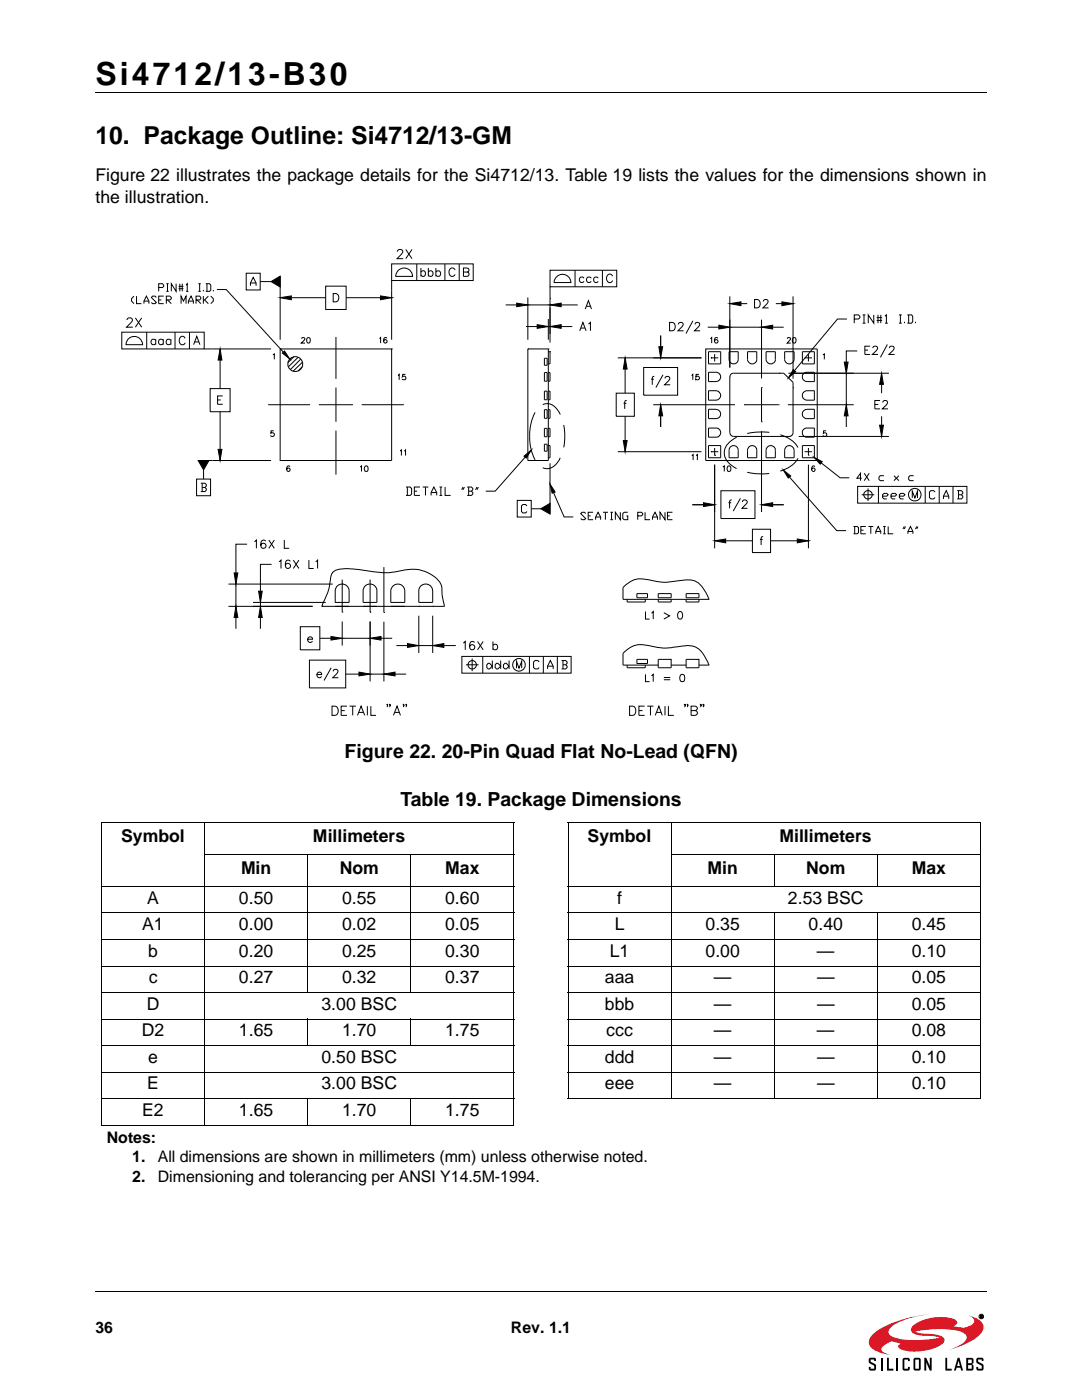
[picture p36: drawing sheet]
<svg xmlns="http://www.w3.org/2000/svg" width="216mm" height="279mm" viewBox="0 0 216 279" stroke-linecap="round" stroke-linejoin="round" font-family="sans-serif">
<defs><g id="words">
<text font-size="6.3" x="19" y="16.9">Si4712/13-B30</text>
<text font-size="4.9" x="19" y="28.7">10. Package Outline: Si4712/13-GM</text>
<g font-size="3.9">
<text x="68.7" y="151.3">Figure 22. 20-Pin Quad Flat No-Lead (QFN)</text>
<text x="79.9" y="160.8">Table 19. Package Dimensions</text>
</g>
<g font-size="3.5">
<text x="19" y="40.4">the illustration.</text>
<text x="19" y="36.2">Figure 22 illustrates the package details for the Si4712/13. Table 19 lists the values for the dimensions shown in</text>
<text x="24.2" y="168">Symbol</text>
<text x="62.5" y="168">Millimeters</text>
<text x="117.2" y="168">Symbol</text>
<text x="155.5" y="168">Millimeters</text>
<text x="48.1" y="174.3">Min</text>
<text x="67.8" y="174.3">Nom</text>
<text x="88.8" y="174.3">Max</text>
<text x="141.2" y="174.3">Min</text>
<text x="160.9" y="174.3">Nom</text>
<text x="181.9" y="174.3">Max</text>
<text x="28.4" y="185.6">A1</text>
<text x="29.4" y="180.3">A</text>
<text x="47.7" y="185.6">0.00</text>
<text x="47.7" y="180.3">0.50</text>
<text x="68.3" y="185.6">0.02</text>
<text x="68.3" y="180.3">0.55</text>
<text x="88.8" y="185.6">0.05</text>
<text x="88.8" y="180.3">0.60</text>
<text x="122.7" y="185.6">L</text>
<text x="123.1" y="180.3">f</text>
<text x="140.8" y="185.6">0.35</text>
<text x="157.2" y="180.3">2.53 BSC</text>
<text x="161.3" y="185.6">0.40</text>
<text x="181.9" y="185.6">0.45</text>
<text x="29.6" y="190.9">b</text>
<text x="47.7" y="190.9">0.20</text>
<text x="68.3" y="190.9">0.25</text>
<text x="88.8" y="190.9">0.30</text>
<text x="121.7" y="190.9">L1</text>
<text x="140.8" y="190.9">0.00</text>
<text x="163" y="190.9">—</text>
<text x="181.9" y="190.9">0.10</text>
<text x="29.7" y="196.2">c</text>
<text x="47.7" y="196.2">0.27</text>
<text x="68.3" y="196.2">0.32</text>
<text x="88.8" y="196.2">0.37</text>
<text x="120.7" y="196.2">aaa</text>
<text x="142.4" y="196.2">—</text>
<text x="163" y="196.2">—</text>
<text x="181.9" y="196.2">0.05</text>
<text x="29.3" y="201.5">D</text>
<text x="64.1" y="201.5">3.00 BSC</text>
<text x="120.7" y="201.5">bbb</text>
<text x="142.5" y="201.5">—</text>
<text x="163" y="201.5">—</text>
<text x="181.9" y="201.5">0.05</text>
<text x="28.3" y="206.8">D2</text>
<text x="47.7" y="206.8">1.65</text>
<text x="68.3" y="206.8">1.70</text>
<text x="88.8" y="206.8">1.75</text>
<text x="121" y="206.8">ccc</text>
<text x="142.4" y="206.8">—</text>
<text x="163" y="206.8">—</text>
<text x="181.9" y="206.8">0.08</text>
<text x="29.6" y="212.1">e</text>
<text x="64.1" y="212.1">0.50 BSC</text>
<text x="120.7" y="212.1">ddd</text>
<text x="142.5" y="212.1">—</text>
<text x="163" y="212.1">—</text>
<text x="181.9" y="212.1">0.10</text>
<text x="29.4" y="217.4">E</text>
<text x="64.1" y="217.4">3.00 BSC</text>
<text x="120.7" y="217.4">eee</text>
<text x="142.5" y="217.4">—</text>
<text x="163" y="217.4">—</text>
<text x="181.9" y="217.4">0.10</text>
<text x="28.4" y="222.7">E2</text>
<text x="47.7" y="222.7">1.65</text>
<text x="68.3" y="222.7">1.70</text>
<text x="88.8" y="222.7">1.75</text>
</g>
<g font-size="3.2">
<text x="21.3" y="228.1">Notes:</text>
<text x="26.4" y="232">1.</text>
<text x="31.5" y="232">All dimensions are shown in millimeters (mm) unless otherwise noted.</text>
<text x="26.4" y="235.8">2.</text>
<text x="31.5" y="235.8">Dimensioning and tolerancing per ANSI Y14.5M-1994.</text>
<text x="19" y="266">36</text>
<text x="102" y="266">Rev. 1.1</text>
</g>
</g></defs>
<path d="M19 18.4h177.8M19.1 257.8h177.8" fill="none" stroke="#000" stroke-width=".2"/>
<path d="M172.3 258.6h25v18.7h-25z" fill="#fff"/>
<path d="M174.3 266.1a21.4 21.4 0 0 1 9.7-3.6l1.5-.2a16.9 16.9 0 0 0-7.6 2.5 1.05 1.05 0 0 0-.6 1 1.05 1.05 0 0 0 .7 .9 17 17 0 0 0 8.9 .4l.6-.1a11.4 11.4 0 0 0-3.8-.5h-.4a1.42 1.42 0 0 1-1.6-1.2 2.83 2.83 0 0 1 1.9-1.6 9.2 9.2 0 0 1 7-.3 .65 .65 0 0 1 .4 .7 .65 .65 0 0 1-.7 .5l-.1 .1a4.3 4.3 0 0 0 3.3-.1 .97 .97 0 0 0 .9-.9 .97 .97 0 0 0-.8-1l-.3-.1 .5 .1a2.73 2.73 0 0 1 2.5 2.3 5.4 5.4 0 0 1-3.4 3.1l-3.8 1.4a6.3 6.3 0 0 0 3.8-2.3 1.39 1.39 0 0 0-1.4-1.5 21.1 21.1 0 0 0-8.9 0l1.1 .4a10.3 10.3 0 0 1 4.4 .7 .81 .81 0 0 1-.1 1.5 10.1 10.1 0 0 1-8.3 .9l-.5-.5 .5-.6-1.9-.4-.6 .3a1.81 1.81 0 0 0-1.3 1.4l.6 .6 1.2 .4-1.6-.3a3.4 3.4 0 0 1-2.7-2 2.19 2.19 0 0 1 .9-2z" fill="#da1826"/>
<g fill="none" stroke="#000" stroke-width=".2">
<path d="M20.2 164.2h82.4M20.2 176.9h82.4M20.3 164.3v60.2M40.7 170.6h61.9M40.8 164.1v6.4M40.8 170.7v53.9M61.4 170.5v27.6M82 170.5v27.6M102.6 164.3v54.9M113.3 164.2h82.4M113.3 176.9h82.4M113.3 164.3v54.9"/>
<path d="M133.8 170.6h61.9M133.9 164.2v6.3M133.9 170.7v48.6M154.5 170.5v6.5M175.1 170.5v6.5M195.6 164.3v54.9M20.2 182.2h82.4M20.2 187.5h82.4M20.2 192.8h82.4M20.2 198.1h82.4M113.3 182.2h82.4M113.3 187.5h82.4"/>
<path d="M113.3 192.8h82.4M113.3 198.1h82.4M154.5 182.2v37.1M175.1 182.2v37.1M20.2 203.4h82.4M20.2 208.7h82.4M20.2 214h82.4M20.2 219.2h82.4M61.4 203.3v5.4M61.4 219.2v5.4M82 203.3v5.4M82 219.2v5.4"/>
<path d="M102.6 219.3v5.2M113.3 203.4h82.4M113.3 208.7h82.4M113.3 214h82.4M113.3 219.2h82.4M20.2 224.5h82.4M195.6 262.5h.4l-.1 .2 .2 .3-.4-.2-.1 .2zM195.7 262.5l.3 .1-.3 .1z"/>
<circle cx="195.8" cy="262.7" r=".45"/>
</g>
<g fill="#000">
<path d="M173.5 271h.9l.4 .1v.5h-.4v-.3h-.7v.2v.2l1 .6 .1 .2v.7l-.2 .3h-1.1l-.1-.7h.3v.4h.7v-.6l-.1-.1a1.14 1.14 0 0 1-1-.7v-.5zM177 271h.4v2.2h.9v.3h-1.3zM180.1 271.2l.4-.2h.7l.3 .2v.4h-.3v-.3h-.7v1.9h.7v-.4h.3v.4l-.1 .3h-.9l-.4-.1zM184.4 271h.4l.7 1.6v-1.6h.4v2.5h-.4l-.7-1.6v1.6h-.4zM188.6 271h.4v2.2h.9v.3h-1.3zM195 271h.9l.3 .1v.5h-.3v-.3h-.7v.2v.2l1 .6 .1 .3v.6l-.2 .3h-1.1l-.2-.7h.4v.4h.7v-.6l-.2-.1a1.14 1.14 0 0 1-.9-.7v-.5z"/>
<path d="M182.3 271.2v2.1l.3 .2h.9l.2-.3v-2l-.3-.2h-.8zM182.6 271.3h.8v1.9h-.8z"/>
<path d="M191.1 271l-.8 2.5h.4l.2-.5h.7l.2 .5h.4l-.8-2.5zM191.3 271.6l.2 1h-.5z"/>
<path d="M192.8 271v2.5h1.3l.2-.3v-.7l-.3-.2 .3-.3-.1-.8-.3-.2zM193.2 271.3h.7v.8h-.7zM193.2 272.4h.7v.8h-.7z"/>
<path d="M195.6 262.5h.4l-.1 .2 .2 .3-.4-.2-.1 .2zM195.7 262.5v.2l.3-.1z"/>
</g>
<path d="M175.9 271v2.5M179 271v2.5" fill="none" stroke="#000" stroke-width=".36"/>
<path d="M19.8 46.6h176.2v100h-176.2z" fill="#fff"/>
<g fill="none" stroke="#000" stroke-width=".2">
<path d="M26.7 59.1l-.5 .5v.5l.5 .5M27.2 59.1v1.5h1M31.2 59.4l-.3-.3h-.5l-.2 .3 1 1-.3 .2h-.5l-.2-.2M31.7 59.9h.5M31.7 57.4h.7l.3-.3v-.2l-.3-.3h-.7v1.5M32.7 59.1h-1v1.5h1M33.2 59.9h.7l.3-.3v-.2l-.3-.3h-.7v1.5M33.2 56.6h.5M33.2 58.1h.5M33.4 59.9l.8 .7M33.4 56.6v1.5M35.1 56.6v1.5l-.9-1.5v1.5"/>
<path d="M35.6 57.1h1M35.6 57.6h1M35.9 56.6v1.5M36.4 56.6v1.5M37.1 56.9l.3-.3v1.5M37.1 58.1h.5M39.1 59.9h.7l.3-.3v-.2l-.3-.3h-.7v1.5M39.3 59.9l.8 .7M39.6 56.6h.5M39.6 58.1h.5M39.8 56.6v1.5M40.6 57.9v.2"/>
<path d="M40.6 59.1v1.5M40.8 59.9l.8 .7M41.1 56.6h.7l.3 .3v1l-.3 .2h-.7M41.3 56.6v1.5M41.6 59.1l-.8 .8h-.2M42.1 59.1l.5 .5v.5l-.5 .5M42.6 57.9v.2M43.3 57.8h1.8l11.4 12.5M49.1 54.5h2.8v3.4h-2.8zM50 57v-.5l.5-1.1 .6 1.1v.5M50 56.5h1.1M51.9 56.2h2.2"/>
<path d="M54.1 56.2l1.8-1.1v2.2zM55.9 55.2v12.6M55.9 59.4l2.2-.3v.7zM58.1 59.4h6.9M65 57.1h4.1v4.7h-4.1zM66.5 58.6h.5a.88 .88 0 0 1 .6 .8 .88 .88 0 0 1-.6 .8h-.5zM69.1 59.4h6.8M75.9 59.1l2.2 .3-2.2 .4zM78.1 59.4h.1M78.1 52.7h16.3v3.3h-16.3zM78.1 56v11.8M79.3 50.2l.1-.2a.63 .63 0 0 1 .9 0v.5l-1.1 1.1h1.3"/>
<path d="M79.4 54.1a1.67 1.67 0 0 1 1.8-.5 1.67 1.67 0 0 1 1.1 1.6h-3.3zM81 49.8l1.2 1.8M82.2 49.8l-1.2 1.8M83.2 52.7v3.3M84 54.3l.5-.3a.62 .62 0 0 1 .4 .6 .62 .62 0 0 1-.4 .6l-.5-.3M84 53.5v1.7M85.5 54.3l.5-.3a.59 .59 0 0 1 .4 .6 .59 .59 0 0 1-.4 .6l-.5-.3M85.5 53.5v1.7M87 54.3l.5-.3a.59 .59 0 0 1 .4 .6 .59 .59 0 0 1-.4 .6l-.5-.3M87 53.5v1.7M88.8 52.7v3.3M90.8 53.9a.62 .62 0 0 0-.7-.4 .62 .62 0 0 0-.5 .6v.4a.62 .62 0 0 0 .5 .7 .62 .62 0 0 0 .7-.4"/>
<path d="M91.6 52.7v3.3M93.2 54.3l.3 .1v.6l-.3 .2h-.7v-1.7h.7l.3 .2 .1 .3-.2 .2-.9 .1M105.3 59.4v8.4M109.7 57.2v11.2M109.7 59.5h.1M109.7 53.9h13.4v3.3h-13.4zM111 55.3a1.67 1.67 0 0 1 1.8-.5 1.67 1.67 0 0 1 1.1 1.6h-3.3zM114.7 53.9v3.3M116.5 55.5l-.5-.2a.58 .58 0 0 0-.4 .5 .58 .58 0 0 0 .4 .6l.5-.2M118 55.5l-.6-.2a.58 .58 0 0 0-.4 .5 .58 .58 0 0 0 .4 .6l.6-.2M119.4 55.5l-.1-.1-.5-.1a.58 .58 0 0 0-.4 .6 .58 .58 0 0 0 .5 .5l.5-.2M120.2 53.9v3.3"/>
<path d="M122.2 55.1a.62 .62 0 0 0-.7-.4 .62 .62 0 0 0-.5 .7 .75 .75 0 0 0 .2 .7 .75 .75 0 0 0 .8 .2l.2-.3M145.6 59.1v14.3M150.6 59.8h.5a.9 .9 0 0 1 .6 .8 .9 .9 0 0 1-.6 .8h-.5zM158.2 59.1v16.5M24.3 66.3h16.4v3.3h-16.4zM25.3 63.9l.4-.5 .6 .2a.58 .58 0 0 1-.2 .8l-.8 .9h1.2M25.7 67.5a1.66 1.66 0 0 1 1.8-.2 1.66 1.66 0 0 1 .9 1.5h-3.3l.2-.8zM27 63.4l1.3 1.9M28.3 63.4l-1.3 1.9M28.7 60.6v-.5l.5-1 .5 1v.5M28.7 60.1h1M29.3 66.3v3.3"/>
<path d="M31.1 67.9l-.6-.2a.58 .58 0 0 0-.4 .5 .58 .58 0 0 0 .4 .6l.6-.2M31.1 67.7v1.1M32.6 67.9l-.6-.2a.57 .57 0 0 0-.4 .5 .57 .57 0 0 0 .4 .6l.6-.2M32.6 67.7v1.1M34.1 67.9l-.5-.2a.58 .58 0 0 0-.5 .5 .58 .58 0 0 0 .4 .6l.6-.2M34.1 67.7v1.1M34.9 66.3v3.3M36.1 60.6v-1.5l.5 1 .5-1v1.5M37 67.5a.61 .61 0 0 0-.7-.4 .61 .61 0 0 0-.5 .7 .74 .74 0 0 0 .1 .8 .74 .74 0 0 0 .8 .1l.3-.3M37.6 60.6v-.5l.5-1 .5 1v.5M37.6 60.1h1M37.8 66.3v3.3"/>
<path d="M38.6 68.8l.7-1.7 .6 1.7M38.9 68.2h.8M40.7 69.6h13.4M41.9 77.6h4v4.6h-4zM43.4 79.8h.6M43.9 71.9v5.7M43.9 69.6l.4 2.3h-.8zM44.4 79h-1v1.7h1M54.5 70.8l.2-.2v1.1M55.9 69.6h.1M55.9 69.6h22.2v22.3h-22.2zM56.3 70.5l.5-.4 1 1.5z"/>
<path d="M58.7 71.2l-1.3 1.2M59.5 71.3l-2 1.9M60 71.7l-2.1 2.1M60.2 67.6v-.2h.4l.2 .3-.7 .8h.8M60.3 73.2l-.8 .8M60.4 72.3l-1.9 1.8M61.4 67.4h.1a.57 .57 0 0 1 .4 .5 .57 .57 0 0 1-.4 .6l-.3-.5zM67 67.2v8.4M67 77.3v6.9M75.7 67.6l.2-.2v1.1M77.2 67.5v-.1a.55 .55 0 0 0-.7 .4 .55 .55 0 0 0 .4 .7 .35 .35 0 0 0 .4-.3 .35 .35 0 0 0-.4-.4 .35 .35 0 0 0-.3 .3M78.1 69.6h.1"/>
<path d="M79.4 74.9l.3-.2v1.1M80.9 74.7h-.5l-.1 .5a.4 .4 0 0 1 .6 0 .4 .4 0 0 1-.1 .6 .4 .4 0 0 1-.6-.2M100.9 60.9h2.2M103.1 60.5l2.2 .4-2.2 .3zM105 65.2h2.2M105.3 69.6h.1M105.3 69.6h4.1M105.3 60.9h4.4M105.3 69.6v22.3h4.1v-22.3M107.2 64.8l2.2 .4-2.2 .3zM108.6 71.5h.6v1.4h-.6zM108.6 78.1h.6v1.7h-.6z"/>
<path d="M108.6 74.4h.6v1.7h-.6zM109.4 70.2h.3M109.4 74.4h.3v1.7h-.3M109.4 78.1h.3v1.7h-.3M109.4 65.2h.3M109.4 69.6h.1M109.4 63.7v4.1M109.7 70.2v2.4h-.3M109.7 60.9l2.3-.4v.7zM109.7 65.2l2.3-.4v.7zM109.7 70.2h.1M109.7 60.9h.1"/>
<path d="M109.7 65.2h.1M112 65.2h2.2M112 60.9h3.3M115.7 66l.6-1.7 .6 1.7M115.9 65.5h.8M116.8 61.7l.6-1.7 .6 1.7M117 61.1h.8M117.4 64.7l.4-.4v1.7M123 78.5h3.6v4.6h-3.6zM123.3 71.4h16.7M124.7 71.4l.4 2.3h-.7zM124.7 73.7v4.8"/>
<path d="M125.1 79.9l-.4 .1v.2v1.4M128.4 73.3h6.8v5.6h-6.8zM129.9 75.7h.6M130.6 75.1l-.4 .1v.2v1.4M131.5 69.2h.7l-.4 2.2zM131.8 67v4.4M131.8 71.4h.1M132.3 74.8l-1.4 2.5M132.7 75.5l.3-.4h.3l.3 .3-.2 .6-.8 .8h1.1M133.6 64.3h.6a.9 .9 0 0 1 .5 .9 .9 .9 0 0 1-.5 .8h-.6zM135.4 64.7l.3-.4h.3l.3 .4-.2 .5-.8 .8h1.1M138 74.9l.2-.2v1.1"/>
<path d="M138.3 64l-1.4 2.6M138.7 64.7v-.2l.3-.2 .5 .1 .1 .3-.2 .5-.8 .8h1.1M139.5 74.7h-.6v.5a.39 .39 0 0 1 .6 0 .39 .39 0 0 1-.1 .6 .39 .39 0 0 1-.6-.2M140.8 69.6h22.3v22.3h-22.3zM141.2 65.3h2.2M141.4 78h1.5a.94 .94 0 0 1 .9 .9 .94 .94 0 0 1-.9 1h-1.5zM141.4 74.3h1.5a.93 .93 0 0 1 .9 .9 .93 .93 0 0 1-.9 1h-1.5zM141.4 70.2h2.4v2.4h-2.4zM141.7 67.6l.3-.2v1.1M141.9 71.4h.1M141.9 71.4h1.4M142.6 70.7v1.4"/>
<path d="M143.2 67.5v-.1a.55 .55 0 0 0-.7 .4 .55 .55 0 0 0 .4 .7 .36 .36 0 0 0 .4-.3 .36 .36 0 0 0-.4-.4 .36 .36 0 0 0-.3 .3M143.4 64.9l2.2 .4-2.2 .4zM145.5 70.2h1.8v1.5a.91 .91 0 0 1-.9 .9 .91 .91 0 0 1-.9-.9zM145.6 75.2l.1 11.2a.65 .65 0 0 0 .5 .7h11.3M145.6 65.3h6.4M145.6 60.6l2.2-.4v.8zM145.6 75.2h.1M147.8 60.6h1.3M149.2 70.2h1.8v1.5a.92 .92 0 0 1-.9 .9 .92 .92 0 0 1-.9-.9zM152 77.3v6.9M152 65.3l2.2-.4v.8zM152 77.3h.1"/>
<path d="M152 65.3h.1M152 63.8v11.7M152.3 60.2l.3-.4 .6 .1a.52 .52 0 0 1-.2 .7l-.8 .8h1.2M152.9 70.2h1.8v1.5a.92 .92 0 0 1-.9 .9 .92 .92 0 0 1-.9-.9zM154.2 65.3h2.2M154.8 60.6h1.2M155.5 74.5h.1M156 60.2l2.2 .4-2.2 .4zM156.4 74.5l1.8 1.8v10.2l-.2 .4-.5 .2M156.4 74.5h-10.1a.73 .73 0 0 0-.7 .7M156.6 70.2h1.9v1.5a.94 .94 0 0 1-1 .9 .94 .94 0 0 1-.9-.9zM157.1 67.6l.2-.2h.4v.4l-.6 .7h.7"/>
<path d="M157.3 74.5h20.1M158.2 67.4h.2a.57 .57 0 0 1 .4 .5 .57 .57 0 0 1-.4 .6l-.2-.1-.1-.4zM158.2 77.4h.1M158.2 60.6h.1M158.3 73.8l.5 .4-1.5 1.2zM160.1 70.2h2.4v2.4h-2.4zM160.2 74.7l.6-.4h1.7v1.9h-1.5a.96 .96 0 0 1-.8-1.5zM160.3 78.3l.6-.3h1.6v1.9h-1.6l-.4-.2a.92 .92 0 0 1-.2-1.4zM160.5 71.4h1.5M161.3 70.7v1.4M164.2 70.8l.3-.2v1.1M168.5 72.3h.7l-.3 2.2z"/>
<path d="M168.9 74.5v6.3M169 63.7h-1.9l-8.6 10.3M170.5 63.7h.8l.3-.3v-.3l-.3-.3h-.8v1.7M171 70h-2.1v2.3M172.1 62.8h.6M172.1 64.5h.6M172.4 62.8v1.7M172.6 69.9h.6M173.6 69.1h-1v1.6h1M174.2 69.5l.3-.4 .5 .1a.52 .52 0 0 1-.1 .8l-.8 .7h1.1M174.3 62.8v1.7l-1.1-1.7v1.7M174.9 63.4h1.1"/>
<path d="M174.9 63.9h1.1M175.2 62.8v1.7M175.6 79.9h-1v1.7h1M175.7 62.8v1.7M175.9 74.5l.4 2.2h-.8zM175.9 76.7v1.8M176.6 63.1l.3-.3v1.7M176.6 64.5h.5M177.1 68.7l-1.4 2.6M177.5 69.5l.3-.4 .5 .1a.52 .52 0 0 1-.1 .8l-.8 .7h1.1M179.4 62.8h.5M179.4 64.5h.5"/>
<path d="M179.7 62.8v1.7M180.5 64.2v.3M181 62.8h.9l.2 .3v1.1l-.2 .3h-.9M181.3 62.8v1.7M182.7 64.2v.3M39.2 95.6h2.8v3.3h-2.8zM39.5 91.9h2.2l-1.1 1.9zM39.7 91.9h14.4M40.1 96.4h.8l.3 .3v.3l-.3 .3M40.3 96.4v1.7M40.3 97.3h.6l.3 .3v.2l-.3 .3h-.8M40.6 93.8v1.8"/>
<path d="M43.5 89.7h.8l-.4 2.2zM43.9 91.9h.1M43.9 82.2v7.5M53.5 80.8h8.4M54.6 86h-.5l-.1 .5 .5-.1 .2 .1-.1 .5-.2 .1-.4-.2M55.9 91.9h.1M57.8 93.1v-.1a.5 .5 0 0 0-.6 .5 .5 .5 0 0 0 .5 .5 .34 .34 0 0 0 0-.5 .34 .34 0 0 0-.5 .2M63.6 80.8h6.8M67 85.9v8.8M71.9 93.2l.2-.2v1.1M72.2 80.8h8.4M72.9 93a.54 .54 0 0 1 .6 .4 .54 .54 0 0 1-.4 .7l-.2-.1-.2-.4z"/>
<path d="M79.8 90l.3-.2v1.1M80.6 90l.3-.2v1.1M81 97.2h.9l.2 .3v1.1l-.2 .3h-.9M81.3 97.2v1.7M82.7 98h.5M83.8 97.2h-1.1v1.7h1.1M84.3 97.2h1.2M84.9 97.2v1.7M86 98.9v-.6l.6-1.1 .5 1.1v.6M86 98.3h1.1M87.7 98.9h.5M87.7 97.2h.5"/>
<path d="M88 97.2v1.7M88.8 97.2v1.7h1.1M92.4 97.2l-.3 .5M92.7 97.2l-.3 .5M93.2 97.2h.9l.2 .3v.2l-.2 .3M93.5 97.2v1.7M93.5 98h.6l.2 .3v.3l-.2 .3h-.9M95.2 97.2l-.3 .5M95.5 97.2l-.3 .5M103.2 99.9h2.8v3.3h-2.8zM104.6 91l1.4-1.2-1 1.6zM104.8 91.2l-6 6.8h-1.9"/>
<path d="M106.8 82.3a10.7 10.7 0 0 0 0 9.5M108.3 80.7a2.41 2.41 0 0 1 3.2 1.4l.3 .6M108.6 81.8h.6v1.7h-.6zM108.6 85.5h.6v1.7h-.6zM108.6 88.6h.6v1.4h-.6zM109.4 88.9h.3v2.5h-.3M109.4 81.8h.3v1.7h-.3M109.4 85.5h.3v1.7h-.3M109.7 96.6l1.1 1.6-.6 .2zM109.7 92.5v10.1M110.4 98.3l2.2 4.9h1.8M111.8 91.4a2.69 2.69 0 0 1-3.5 1.9"/>
<path d="M112.5 84.8a11.3 11.3 0 0 1 0 4.5M123.3 90.1h16.7M124.4 87.9h.7l-.4 2.2zM124.4 80.5h.6M124.7 90.1h.1M124.7 83.1v4.8M130.3 80.8h16.4M131.8 80.8v4.4M131.8 80.8l.4 2.2h-.7zM138 90.9l.3-.2v1.1M138.9 90.9l.2-.2v1.1M141.4 85.4h1.5a.93 .93 0 0 1 .8 1.3l-.5 .5h-1.8z"/>
<path d="M141.4 81.7h1.5a.93 .93 0 0 1 .9 .9 .93 .93 0 0 1-.9 .9h-1.5zM141.4 88.9h2.4v2.5h-2.4zM141.9 90.1h.1M141.9 90.1h1.4M142.6 90.9h.1M142.6 92.7v16.7M142.6 89.4v1.5M143.8 97.9h6.8v5.6h-6.8zM144.2 93.2l.3-.2v1.1M145.2 93a.51 .51 0 0 1 .6 .5 .51 .51 0 0 1-.6 .5l-.1-.4zM145.7 89.3a.91 .91 0 0 1 1-.3 .91 .91 0 0 1 .6 .9v1.5h-1.8v-1.7zM146 99.8l-.3 .1-.1 .2v1.4"/>
<path d="M147 87.2a3.5 3.5 0 0 0-2.4 3.9 4.3 4.3 0 0 0 2.4 2.4M147.7 99.5l-1.4 2.5M148.5 80.8h6.8M148.5 80.8h.1M149.1 94.3a12.7 12.7 0 0 0 4.4 .2M149.6 89.1a.9 .9 0 0 1 1.2 .2l.2 .4v1.7h-1.8v-1.7zM152 86.1v16.1M152 84.2h.1M153.1 89.2a.91 .91 0 0 1 1.1-.2 .91 .91 0 0 1 .5 .9v1.5h-1.8v-1.7zM153.5 86.3a12.5 12.5 0 0 0-4.4 .2M155.3 80.8h.1M155.7 86.8a5.6 5.6 0 0 1 3.5 2.5"/>
<path d="M156.3 93.8l1.5 1.2-.5 .4zM156.8 89.2a.95 .95 0 0 1 1.1-.2 .95 .95 0 0 1 .6 .9v1.5h-1.9v-1.7zM157.2 80.8h13.1M157.5 87.1h.1M157.5 95.2l9.5 10.7h1.8M159.2 91.5a5.3 5.3 0 0 1-3.5 2.5M159.4 87.1h18M160.1 88.9h2.4v2.5h-2.4zM160.2 85.8l.6-.4h1.7v1.8h-1.9l-.5-.6zM160.3 82l.7-.3h1.5v1.8h-1.8a.89 .89 0 0 1-.4-1.5zM160.5 90.1h1.5M161.3 90.9h.1"/>
<path d="M161.3 92.7v16.7M161.3 89.4v1.5M162.4 91.3l1.7 .8-.4 .5zM162.6 93.1l-.1-.1a.5 .5 0 0 0-.6 .5 .5 .5 0 0 0 .6 .5 .36 .36 0 0 0 0-.6 .36 .36 0 0 0-.6 .3M163.9 92.4l3.7 3h1.9M164.8 86h-.5v.5a.4 .4 0 0 1 .6 0 .4 .4 0 0 1-.1 .6 .4 .4 0 0 1-.6-.2M168.9 83v2.2M168.9 80.8l.3 2.2h-.7zM168.9 80.8h.1M171.1 97.1h21.8v3.3h-21.8zM171.9 98.7h2.5M171.9 95.4h-.9l.7-1v1.5"/>
<path d="M172.4 94.4l1 1.5M173.2 97.5v2.5M173.4 94.4l-1 1.5M174.6 80.7h.6M175.3 97.1v3.3M175.5 84.9h.8l-.4 2.2zM175.9 87.1h.1M175.9 83.1v1.8M176.1 99h.9l.2-.3-.2-.2h-.6l-.3 .2v.6l.3 .3h.6M176.1 80.3l.4-.4 .5 .2a.52 .52 0 0 1-.1 .7l-.8 .8h1.1M176.4 94.9h-.8l-.2 .3v.5l.2 .2h.8M177.8 99h.8l.3-.3-.3-.2h-.5l-.3 .2v.6l.3 .3h.5"/>
<path d="M178.4 94.9l1 1M179.4 94.9l-1 1M179.5 99h.8l.3-.3-.3-.2h-.6l-.2 .2v.6l.2 .3h.6M181.7 97.8a1.24 1.24 0 0 1 1.4-.2 1.24 1.24 0 0 1 .6 1.3 1.25 1.25 0 0 1-1.8 .9 1.25 1.25 0 0 1-.2-2zM182 99.4v-1.4l.6 1.4 .5-1.4v1.4M182.3 94.9h-.7l-.3 .3v.5l.3 .2h.7M184.6 97.1v3.3M186.6 98.2l-.3-.3h-.6l-.2 .3v1.1l.2 .3h.6l.3-.3M187.4 97.1v3.3M188.3 99.6v-.6l.5-1.1 .5 1.1v.6M188.3 99h1M190.2 97.1v3.3"/>
<path d="M191 97.9h.8l.3 .3v.3l-.3 .2M191.3 98.7h.5l.3 .3v.3l-.3 .3h-.8M191.3 97.9v1.7M45.6 116.6h20.8M46.7 114.3h.8l-.4 2.3zM47.1 116.6v4.4M49.3 108.6h-2.2v5.7M50.8 108.1l.4-.3v1.6M51.6 118h.7l-.3 2.2zM53 108a.49 .49 0 0 0-.5-.2 .49 .49 0 0 0-.4 .3 .99 .99 0 0 0 .4 1.3 .52 .52 0 0 0 .6-.4 .52 .52 0 0 0-.5-.6 .52 .52 0 0 0-.6 .5M53.6 107.8l1.1 1.6M54.2 112.6h-2.2v5.4"/>
<path d="M54.7 107.8l-1.1 1.6M55.7 112.1l.4-.3v1.7M56.7 107.8v1.6h1M57.9 112a.47 .47 0 0 0-.5-.2 .47 .47 0 0 0-.4 .3 .97 .97 0 0 0 .4 1.4 .52 .52 0 0 0 .6-.5 .52 .52 0 0 0-.5-.6 .52 .52 0 0 0-.6 .5M58.5 111.8l1.1 1.7M59.6 111.8l-1.1 1.7M61.6 111.8v1.7h1M63 112.1l.4-.3v1.7M66.5 114.1a4.9 4.9 0 0 1 3.8-.6l2.2 .3a17.5 17.5 0 0 0 8.8-.1 7.3 7.3 0 0 1 4.8 1 3.6 3.6 0 0 1 2.1 4l.5 2.3h-24.5a24.3 24.3 0 0 0 2-6.5zM67.4 116.9a1.39 1.39 0 0 1 1.5-.2 1.39 1.39 0 0 1 .8 1.2v2.3h-2.8v-2.4l.2-.5zM68.3 116.6h.1M68.3 115.7v6.5"/>
<path d="M72.8 117a1.41 1.41 0 0 1 2.4 .5v2.7h-2.7v-2.5zM73.9 115.7v6.5M76.6 113.2v9M78.5 116.9a1.38 1.38 0 0 1 1.5-.2 1.38 1.38 0 0 1 .8 1.2v2.3h-2.8v-2.4l.2-.5zM83.9 117a1.38 1.38 0 0 1 1.8-.2l.3 .2 .3 .6v2.6h-2.7v-2.6zM105.2 101l-.3-.3h-.6l-.2 .3v1.1l.2 .3h.6l.3-.3M106 101.5h1.9M107.9 101.5l1.8-1v2.1zM116.9 102.5l-.3-.3h-.5l-.2 .3 1 1-.3 .2h-.5l-.2-.2M117.4 103h.5M118.3 102.2h-.9v1.5h.9M118.9 103.7v-.5l.4-1 .5 1v.5"/>
<path d="M118.9 103.2h.9M120.3 102.2h1M120.8 102.2v1.5M121.8 103.7h.5M121.8 102.2h.5M122 102.2v1.5M123.8 102.2v1.5l-1-1.5v1.5M124.3 117.2a4.8 4.8 0 0 1 5.2-1.5 12.3 12.3 0 0 0 6.4 .1 3.9 3.9 0 0 1 4.7 2.1l.9 1.7h-17.2zM125.1 119.6v.5h3.7v-.5M125.3 102.2h-.8l-.2 .3v1l.2 .2h.8v-.7h-.3M127.1 118.5h2.1v.8h-2.1zM127.3 103h.7l.2-.3v-.2l-.2-.3h-.7v1.5"/>
<path d="M128.7 102.2v1.5h1M130.2 103.7v-.5l.5-1 .5 1v.5M130.2 103.2h1M131.3 118.5h2.6v.8h-2.6zM131.3 119.6v.5h2.6v-.5M132.7 102.2v1.5l-1-1.5v1.5M133.2 103h.4M134.2 102.2h-1v1.5h1M136.9 118.5h2.6v.8h-2.6zM136.9 119.6v.5h2.6v-.5M138.2 100.7h4.4M140.4 100.3l2.2 .4-2.2 .4z"/>
<path d="M142.6 107.9l2.2-.3v.7zM144.8 107.9h5.3M145.4 100.3h.5M148.1 100.2l.2-.4h.3l.5 .2v.3l-1 1.2h1M150.1 105.6h3.7v4.7h-3.7zM151.6 107.7h.6M152 100.7h4.4M152 100.7l2.2-.4v.8zM152 100.7h.1M152.3 107.1l-.3 .1-.1 .2v1.4M153.8 107.9h5.3M159.1 107.6l2.2 .3-2.2 .4z"/>
<path d="M161.3 107.9h.1M170.3 105.1h.7l.3 .2v1l-.3 .2h-.7M170.5 105.1v1.4M171.8 105.8h.5M172.8 105.1h-1v1.4h1M173.3 105.1h.9M173.8 105.1v1.4M174.8 106.5v-.4l.4-1 .5 1v.4M174.8 106.1h.9M176.2 106.5h.5M176.2 105.1h.5M176.5 105.1v1.4"/>
<path d="M177.2 105.1v1.4h1M180.4 105.1l-.2 .5M180.7 105.1l-.3 .5M181.2 106.5v-.4l.5-1 .5 1v.4M181.2 106.1h1M182.9 105.1l-.2 .5M183.2 105.1l-.3 .5M45.6 121h16.8M47.1 121l.4 2.2h-.8zM47.1 121h.1M47.1 123.2v2.3M50.5 120.2h14.5"/>
<path d="M52 120.2v.8M52 123.2v2.3M52 121h.1M52 121l.3 2.2h-.7zM59.9 125.1h3.9v4.6h-3.9zM61.4 127.6h1a.54 .54 0 0 0-.6-.5 .54 .54 0 0 0-.5 .6 .54 .54 0 0 0 .5 .5l.6-.2M61.7 131.7h7.3v5.6h-7.3zM63.2 134.6h1a.48 .48 0 0 0-.5-.5 .48 .48 0 0 0-.5 .5v.2a.51 .51 0 0 0 .4 .5 .51 .51 0 0 0 .6-.3M63.8 127.4h2.2M64.2 121h.1M66 127l2.3 .4-2.3 .3zM66.1 133.3l-1.4 2.5"/>
<path d="M66.5 134l.3-.4 .6 .1a.52 .52 0 0 1-.2 .8l-.8 .8h1.1M66.9 120.2h.1M68.3 127.4h5.6M68.3 122.2h.1M68.3 124v4.8M69 134.5h2.6M71.6 134.1l2.3 .4-2.3 .4zM73.9 122.2h.1M73.9 127.4h.1M73.9 124v12M73.9 127.4l2.1-.4v.7zM73.9 134.5h2.7"/>
<path d="M76 127.4h2.3M76.6 122.2h.1M76.6 134.5h.1M76.6 134.5l2.2-.4v.8zM76.6 124.1v11.9M78.8 134.5h2.2M79.1 128.8h2.2M81.3 128.4l2.3 .4-2.3 .4zM83.6 121h.1M83.6 122.9v7.4M83.6 128.8h2.7M86.3 121h.1"/>
<path d="M86.3 128.8h.1M86.3 128.8l2.3-.4v.8zM86.3 122.9v7.4M88.6 128.8h2.4M92.2 131h21.8v3.3h-21.8zM92.4 128.3l.4-.3v1.7M93 132.7h2.5M94.2 131.4v2.5M94.7 128.2a.48 .48 0 0 0-.5-.2 .48 .48 0 0 0-.4 .3 .99 .99 0 0 0 .4 1.4 .52 .52 0 0 0 .5-.5 .52 .52 0 0 0-.4-.5 .52 .52 0 0 0-.6 .4M95.3 128l1.1 1.7M96.3 131v3.3M96.4 128l-1.1 1.7"/>
<path d="M97.4 132.4h.3l.5 .5-.5 .6h-.3l-.3-.3v-.5zM98.2 131.8v1.7M98.4 128.8l.5-.2a.59 .59 0 0 1 .4 .5 .59 .59 0 0 1-.4 .6l-.5-.3M98.4 128v1.7M99.1 132.4h.3l.5 .5-.5 .6h-.3l-.3-.3v-.5zM99.9 131.8v1.7M100.5 132.7l.3-.3h.2l.6 .5-.6 .6h-.2l-.3-.3zM101.6 131.8v1.7M103.1 133.4v-1.4l.5 1.4 .5-1.4v1.4M105.6 131v3.3M107.6 132.1l-.3-.3h-.5l-.3 .3v1.1l.3 .3h.5l.3-.3M108.4 131v3.3"/>
<path d="M109.3 133.5v-.6l.5-1.1 .6 1.1v.6M109.3 132.9h1.1M111.2 131v3.3M112.1 131.8h.8l.3 .3v.3l-.3 .3M112.3 131.8v1.7M112.3 132.7h.6l.3 .2v.3l-.3 .3h-.8M125.1 132.7v.6h3.7v-.6M127.1 131.6h2.1v.8h-2.1zM128.8 134.6v1.4h.8M128.8 122v1.5h.8M130 134.9l.3-.3v1.4M130 122.4l.3-.4v1.5"/>
<path d="M131.3 131.6h2.6v1.7h-2.6zM131.3 132.7h-7v-2.3a4.8 4.8 0 0 1 5.2-1.5 15.6 15.6 0 0 0 7.4-.1 3.9 3.9 0 0 1 4.1 2.9l.5 1h-2M132.5 135.2h1.2M132.5 135.7h1.2M132.5 122.3l1.1 .6-1.1 .6M133.9 132.7h3M135.4 122.1l.4-.1a.9 .9 0 0 1 0 1.5h-.2a.93 .93 0 0 1-.2-1.4zM135.8 134.7a.48 .48 0 0 1 .8 .2v.3a.64 .64 0 0 1-.4 .8h-.1a.9 .9 0 0 1-.3-1.3zM136.9 131.6h2.6v1.7h-2.6zM66.3 140.9h.5a.97 .97 0 0 1 .7 .9 .97 .97 0 0 1-.7 1h-.5zM68.1 141.8h.7M69.2 140.9h-1.1v1.9h1.1"/>
<path d="M69.7 140.9h1.3M70.4 140.9v1.9M71.3 142.8l.8-1.9 .7 1.9M71.6 142.2h.9M73.3 140.9v1.9M74 140.9v1.9h1M77.3 140.7h-.1h.1l-.1 .4M77.9 140.7h-.2h.2l-.2 .4M78.5 142.8l.7-1.9 .7 1.9M78.8 142.2h.9M80.6 140.7h-.1h.1l-.1 .4M81.1 140.7h-.1h.1l-.1 .4"/>
<path d="M125.6 140.9h.7a.99 .99 0 0 1 .6 .9 .99 .99 0 0 1-.6 1h-.7zM127.5 141.8h.7M128.6 140.9h-1.1v1.9h1.1M129.2 140.9h1.2M129.8 140.9v1.9M130.7 142.8l.8-1.9 .6 1.9M131 142.2h.9M132.7 140.9v1.9M133.4 140.9v1.9h1.1M136.8 140.7h-.2h.2l-.2 .4M137.3 140.7h-.2h.2l-.2 .4M138.7 141.8l.4 .3-.1 .5-1.1 .2v-1.9h.8l.4 .4-.2 .4-1 .1"/>
<path d="M139.9 140.7h-.2h.2l-.2 .4M140.5 140.7h-.2h.2l-.2 .4"/>
<circle cx="58.9" cy="72.7" r="1.47"/>
<circle cx="173.2" cy="98.7" r=".83"/>
<circle cx="94.2" cy="132.7" r=".83"/>
<circle cx="103.5" cy="132.7" r="1.26"/>
</g>
<g fill="#000">
<path d="M54.1 56.2l1.8-1.1v2.2zM55.9 59.4l2.2-.3v.7zM75.9 59.1l2.2 .3-2.2 .4zM43.9 69.6l.4 2.3h-.8zM56.3 70.5l.5-.4 1 1.5zM103.1 60.5l2.2 .4-2.2 .3zM107.2 64.8l2.2 .4-2.2 .3zM109.7 60.9l2.3-.4v.7zM109.7 65.2l2.3-.4v.7zM124.7 71.4l.4 2.3h-.7zM131.5 69.2h.7l-.4 2.2zM143.4 64.9l2.2 .4-2.2 .4z"/>
<path d="M145.6 60.6l2.2-.4v.8zM152 65.3l2.2-.4v.8zM156 60.2l2.2 .4-2.2 .4zM158.3 73.8l.5 .4-1.5 1.2zM168.5 72.3h.7l-.3 2.2zM175.9 74.5l.4 2.2h-.8zM39.5 91.9h2.2l-1.1 1.9zM43.5 89.7h.8l-.4 2.2zM104.6 91l1.4-1.2-1 1.6zM109.7 96.6l1.1 1.6-.6 .2zM124.4 87.9h.7l-.4 2.2zM131.8 80.8l.4 2.2h-.7z"/>
<path d="M156.3 93.8l1.5 1.2-.5 .4zM162.4 91.3l1.7 .8-.4 .5zM168.9 80.8l.3 2.2h-.7zM175.5 84.9h.8l-.4 2.2zM46.7 114.3h.8l-.4 2.3zM51.6 118h.7l-.3 2.2zM107.9 101.5l1.8-1v2.1zM140.4 100.3l2.2 .4-2.2 .4zM142.6 107.9l2.2-.3v.7zM152 100.7l2.2-.4v.8zM159.1 107.6l2.2 .3-2.2 .4zM47.1 121l.4 2.2h-.8z"/>
<path d="M52 121l.3 2.2h-.7zM66 127l2.3 .4-2.3 .3zM71.6 134.1l2.3 .4-2.3 .4zM73.9 127.4l2.1-.4v.7zM76.6 134.5l2.2-.4v.8zM81.3 128.4l2.3 .4-2.3 .4zM86.3 128.8l2.3-.4v.8z"/>
</g>
<use href="#words"/>
</svg>
